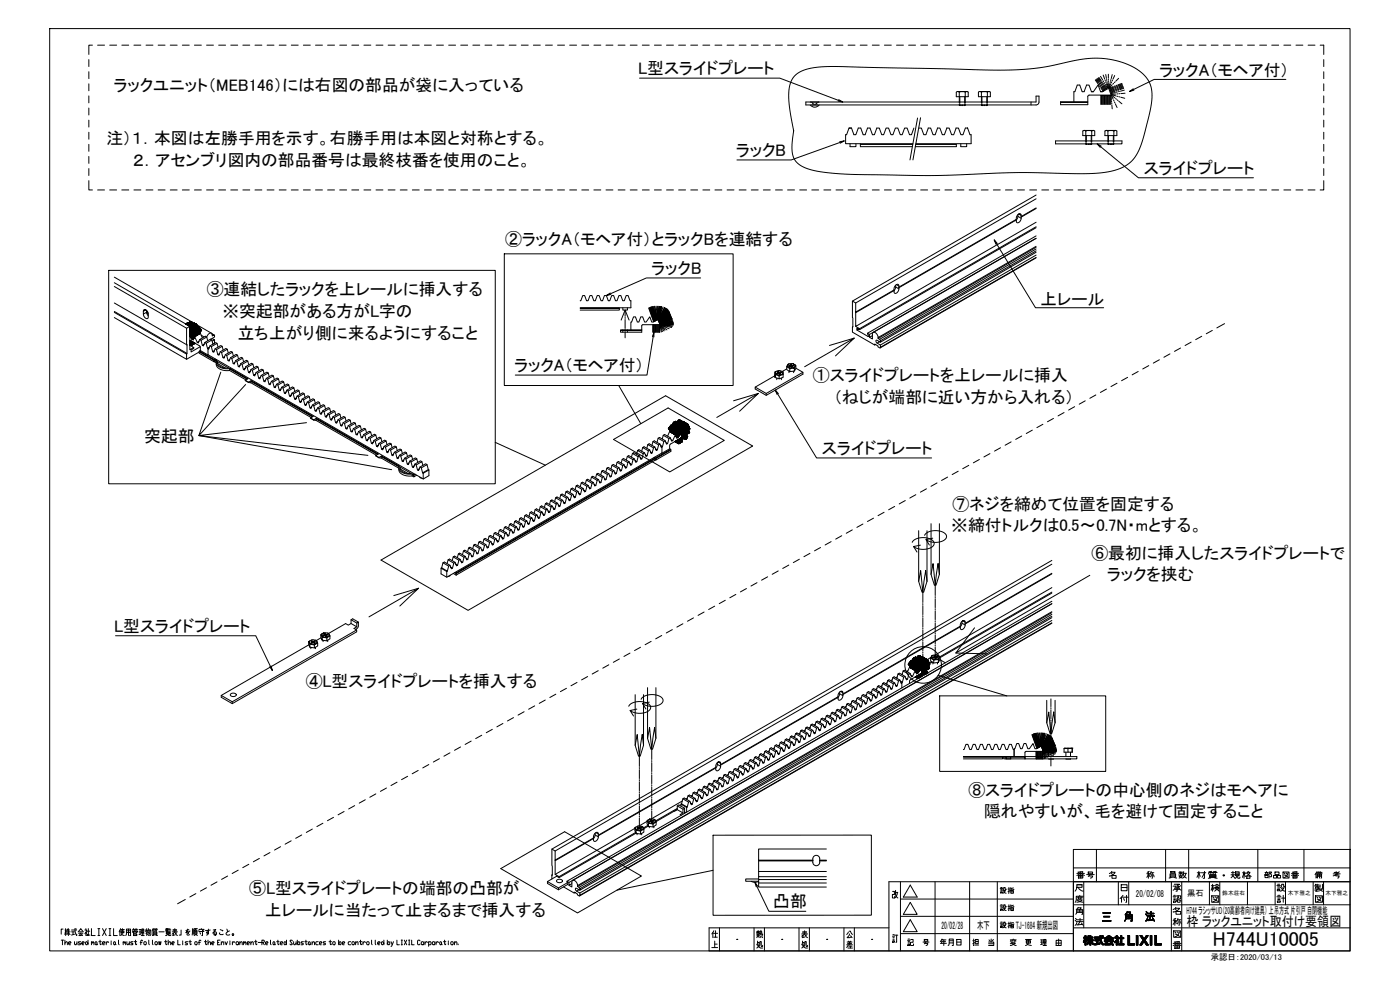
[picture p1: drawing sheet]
<svg xmlns="http://www.w3.org/2000/svg" width="841mm" height="594mm" viewBox="0 0 841 594" stroke-linecap="round" stroke-linejoin="round" font-family="sans-serif">
<defs><g id="words">
<text font-size="12.1" x="729" y="568">H744U10005</text>
<g font-size="10.1">
<text x="383" y="44">L型スライドプレート</text>
<text x="697" y="46">ラックA（モヘア付）</text>
<text x="68" y="55">ラックユニット（MEB146）には右図の部品が袋に入っている</text>
<text x="64" y="86">注）１．本図は左勝手用を示す。右勝手用は本図と対称とする。</text>
<text x="442" y="94">ラックB</text>
<text x="80" y="100">２．アセンブリ図内の部品番号は最終枝番を使用のこと。</text>
<text x="687" y="104">スライドプレート</text>
<text x="304" y="147">②ラックA（モヘア付）とラックBを連結する</text>
<text x="391" y="165">ラックB</text>
<text x="124" y="177">③連結したラックを上レールに挿入する</text>
<text x="625" y="183">上レール</text>
<text x="134" y="190">※突起部がある方がL字の</text>
<text x="143" y="203">立ち上がり側に来るようにすること</text>
<text x="309" y="223">ラックA（モヘア付）</text>
<text x="488" y="229">①スライドプレートを上レールに挿入</text>
<text x="501" y="242">（ねじが端部に近い方から入れる）</text>
<text x="87" y="265">突起部</text>
<text x="494" y="273">スライドプレート</text>
<text x="572" y="306">⑦ネジを締めて位置を固定する</text>
<text x="571" y="319">※締付トルクは0.5～0.7N・mとする。</text>
<text x="656" y="336">⑥最初に挿入したスライドプレートで</text>
<text x="665" y="349">ラックを挟む</text>
<text x="69" y="379">L型スライドプレート</text>
<text x="184" y="413">④L型スライドプレートを挿入する</text>
<text x="582" y="478">⑧スライドプレートの中心側のネジはモヘアに</text>
<text x="591" y="491">隠れやすいが、毛を避けて固定すること</text>
<text x="150" y="537">⑤L型スライドプレートの端部の凸部が</text>
<text x="465" y="545">凸部</text>
<text x="159" y="550">上レールに当たって止まるまで挿入する</text>
</g>
<text font-size="9.7" x="661" y="555">三 角 法</text>
<text font-size="8.1" x="713" y="556">枠 ラックユニット取付け要領図</text>
<g font-size="7.9">
<text x="665" y="529">名 称</text>
<text x="718" y="529">材質・規格</text>
<text x="703" y="537">承</text>
<text x="726" y="537">検</text>
<text x="766" y="537">設</text>
<text x="789" y="537">製</text>
<text x="645" y="543">度</text>
<text x="672" y="543">付</text>
<text x="703" y="543">認</text>
<text x="766" y="543">計</text>
<text x="645" y="550">角</text>
<text x="703" y="550">名</text>
<text x="645" y="557">法</text>
<text x="703" y="557">称</text>
</g>
<g font-size="7.5">
<text x="646" y="529">番号</text>
<text x="701" y="529">員数</text>
<text x="758" y="529">部品図番</text>
<text x="789" y="529">備 考</text>
<text x="645" y="537">尺</text>
<text x="727" y="543">図</text>
<text x="789" y="543">図</text>
<text x="544" y="569">記 号</text>
<text x="564" y="569">年月日</text>
<text x="583" y="569">担 当</text>
<text x="606" y="569">変 更 理 由</text>
<text x="704" y="564">図</text>
<text x="703" y="571">番</text>
</g>
<text font-size="7.1" x="600" y="548">設指</text>
<g font-size="6.6">
<text x="600" y="538">設指</text>
<text x="600" y="558">設指</text>
</g>
<g font-size="6.4">
<text x="566" y="558">20/02/28</text>
<text x="587" y="558">木下</text>
<text x="610" y="558">TJ-1684 新規出図</text>
</g>
<g font-size="6">
<text x="682" y="539">20/02/08</text>
<text x="713" y="549">H744 ラシッサUD（20高齢者向け建具） 上吊方式 片引戸 自閉機能</text>
</g>
<g font-size="5">
<text x="713" y="538">黒石</text>
<text x="727" y="576">承認日：2020/03/13</text>
</g>
<g font-size="3.4">
<text x="734" y="538">鈴木荘右</text>
<text x="774" y="538">木下雅之</text>
<text x="796" y="538">木下雅之</text>
</g>
</g></defs>
<!-- layer: TOS_WA -->
<g fill="none" stroke="#000" stroke-width=".6">
<path d="M30 17h781v554h-781zM659 510v20M700 510v20M714 510v20M756 510v20M783 510v20M811 510h-166v61v-41h166h-277v41M811 510h.1M811 510v61h-385v-14h108M536 535h1v2h-1v2h1v-1M538 536v2l1 1M538 536h1"/>
<path d="M538 535l-1 2M539 536v2l-2 1M541 530v41M547 532l4 7h-8zM562 530v41M582 530v41M599 530v41M645 521h166M651 530v27M672 530v14M674 531h3v4h-3zM674 533h3"/>
<path d="M678 530v14M704 530v41M710 530v41M727 530v14M733 530v14M749 530v14M766 530v14M772 530v14M789 530v14M795 530v14M38 558h-1v3M39 559h1"/>
<path d="M39 558v4M40 560h2M40 559h2M41 558l-1 1M41 558v4M43 560h2M43 559h3M44 560v1M45 558l1 4v-1M45 558h1M47 560l2-2 1 2M48 560h1"/>
<path d="M51 559h1l-1 2M52 558v1M52 559h2M53 558v4h-1h2M55 558v4h2M59 558h1M59 558v4M62 558l2 4M64 558l-2 4M65 558h2M66 558v4M68 558v4h2"/>
<path d="M72 559v1M72 558v4M72 558h3M73 559h1v1h-1zM74 558v2l-2 2M76 559h2M77 558v4M80 558h1M80 560h2v1h-2zM80 558v1M80 558l1 1M81 559h.1"/>
<path d="M82 558h1M82 558l-1 1M82 558v1M84 560h1M84 558h1M84 558v3M85 558h1v2h-1zM85 559h1M86 558v4M88 558v1h1M88 559v1M88 558v4"/>
<path d="M89 559h2v2l-1 1M89 558v2M89 559v2M90 559l-1 3M92 558h1M92 560h2v2h-2zM92 558v1M93 558h-1v1M93 558h2M94 558v1M94 558h-1v1M95 560h4"/>
<path d="M100 558h1v1h-1M100 560h2v1h-2zM100 558h.1M100 559h.1M101 558h-1v1h1M101 558v1M101 559h2M102 558h1M103 560h4M104 558h2M104 559h2M105 560l2 2"/>
<path d="M105 558v2l-1 1M109 559v3h-1M113 558l-1 2 1-1v2M113 558l-1 1M114 559l-2 2 1 1 1-1M116 558l-1 4M116 558v3M117 558v4M117 558h2M117 559h1v2h-1zM117 559h1M118 558l-1 1"/>
<path d="M119 559l1-1h3l-1 1M119 560h4M121 558h.1M122 559v3h-1M125 558v2h-1h1v1l-1 1M126 559h-3M128 559l2-1-2 3 2-1v2l-1-1v1M132 558l2 1M136 558l1 2M138 559l-2 1v1v1l2-1M429 559l-1 1v3M430 559v4"/>
<path d="M432 557v14M453 557v14M455 559h1M455 560v1M455 559v1h1M456 560v1v-1M456 560h2v2v-1M457 559l-1 3M459 557v14M480 557v14M482 560h3M483 559v2l-1 1"/>
<path d="M486 557v14M507 557v14M510 560l-1 1M510 559h1l1 2M513 557v14M541 550h104M541 540h104M547 542l4 7h-8zM547 552l4 8h-8zM645 557h166M645 544h166M37 565h1"/>
<path d="M38 565v3M39 567l1-1v2M39 565v3M40 561l-1-2v2M40 561l1-1 1 1M41 567h1v-1h-1v1l1 1M45 566v2l1-1M45 561l-2 1M46 566v2M47 561h3M48 566h-1l1 1-1 1M49 561l-2 1h2"/>
<path d="M49 561l1 1M49 567h1v-1h-1v1l1 1M52 566l1 1-1 1-1-1zM52 561v-1v2M53 565v3M55 566l1 1M55 566v2M56 566v2M58 566v2l-1-1zM58 567l1 1M59 562h1M59 566h2"/>
<path d="M60 565v2v1l1-1M62 567h1v-1h-1v1l1 1M64 566v2M65 566l-1 1M65 562h2M67 565v1M67 566v2M69 566v2l-1-1zM69 567l1 1M71 565l1 3M73 561l2 1M74 566l1 1"/>
<path d="M74 566v2M75 566v2M76 562v-4h2v4M76 560h2M76 566l1 2 1-1M78 566v2M80 560v-1h3l-1 1M80 566h-2l2 1-2 1M80 561h2v1h-2zM80 561h.1M81 566h1M81 565v2l1 1v-1"/>
<path d="M84 566h1M85 561h-1M85 562h2M85 561h2M86 565h-1v3M87 566h1v2l-2-1zM89 560l-1 1M89 565l1 3M92 565v3M92 561h2M92 560h2M92 562h.1"/>
<path d="M93 566h2l-1 2-1-1zM94 562h1M95 566l1 2v-2v2l1-2M99 566h1M100 565v2v1v-1M100 561h2M100 560h2M101 561l-2 1M101 567l1-1 1 2M101 565v3M101 561v1h2M103 567h1v-1h-1v1l1 1"/>
<path d="M103 561h1v1M105 562h-1M106 560l-1 1M107 565v3h1M110 565v1M110 566v2M113 566h-2l2 1-2 1M113 566h2M114 565v2l1 1v-1M117 560h1M117 566h1v2l-1-1zM117 561v1"/>
<path d="M118 561l1 1M119 566h1M120 560l1 1M121 565h-1v3M123 566h1M123 565v2l1 1v-1M125 567l1-1v2M125 565v3M127 567h1v-1h-1v1l1 1M131 566h.1M132 560v1h1h1M132 565h-1v3h1"/>
<path d="M133 567l1-1v2M133 566v2M135 566l1 2 1-2M138 565v1M138 566v2M140 566v2M141 566h-1v1M142 566h1v2l-1-1zM144 567l1-1 1 2M144 566v2M146 566h1v1M146 566v2"/>
<path d="M147 566h1v2M148 567h2v-1h-2l1 2h1M151 567l1-1v2M151 566v2M153 566h1M154 565v2v1v-1M155 566h2M157 566h2l-1-1h-1v3M158 566l1 2M160 567h1v-1h-1v2h1M162 565l1 3M164 566h1v2l-1-1z"/>
<path d="M165 567v1M166 566h2M167 565v2v1l1-1M168 567h2v-1h-2v1l2 1M171 566l1 1-1 1v-1zM172 565v3M176 565h-1h-1l2 2-1 1-1-1M176 566l1 2 1-1M178 566v2M179 565v3M179 566h1v2l-1-1zM182 566h-1l1 1-1 1"/>
<path d="M183 566h2M184 565v2v1l1-1M186 566v2l-1-1zM186 567l1 1M187 567l2-1v2M187 566v2M191 566h-1v2h1M192 567h1v-1h-1v1l1 1M196 566h-2l2 1-2 1M198 566h1M198 565v2l1 1v-1M200 566h1v2l-1-1z"/>
<path d="M203 565v3M204 566h1v2l-2-1zM206 567h1v-1h-1v1l1 1M211 566h-2l1 2h1M212 566h1v2l-2-1zM214 567l1-1v2M214 566v2M216 566h1M217 565v2v1v-1M218 566v2M220 566h-1l-1 1M221 566h1l-1 2-1-1z"/>
<path d="M223 565l1 3M225 565l1 3M227 567h1v-1h-1v1l1 1M229 566l2 1-1 1-1-1zM231 565v3M233 565v3M233 566h1v2l-1-1zM235 566l1 2M236 566l-1 2M238 565v3h2M241 565h1M241 568h1"/>
<path d="M241 565v3M243 565l1 3M244 565l-1 3M245 565h1M245 568h1M246 565v3M247 565v3h2M252 565h-1v2v1l1-1M253 566h2l-1 2-1-1zM255 566v2M257 566h-1l-1 1M257 566h1h1v2h-2"/>
<path d="M257 566v2M260 566h1v2l-1-1zM262 566v2M263 566l-1 1M265 566v2l-1-1zM265 567l1 1M266 566h2M267 565v2v1l1-1M269 565v1M269 566v2M271 566h1v2l-1-1zM273 567l1-1v2"/>
<path d="M273 566v2M275 567v1M428 569h3M428 560v1M429 561h2M429 563h2M429 567h2M429 565v4M443 564h.1M455 561h1M455 567l1 2h2M455 566h1l-1 3"/>
<path d="M455 565v3M455 562v1M455 561v1M456 562v1M456 562h-1M457 560v1M457 562v1M458 562v1M458 568h-1v-2l-1 3M470 564h.1M482 562v1M482 561h3"/>
<path d="M482 567l1 2h2M482 566h1l-1 3M482 565v3M483 561l2 2M484 563h-2M485 562h-1M485 568h-1v-2l-1 3M497 564h.1M509 568h3M509 566h3M509 567h3M509 569h3"/>
<path d="M510 568l-1 1M510 565v1M510 568h2M510 561l-1 2h2M510 566v2M511 568v1M511 562l1 1M511 565v1M524 564h.1M536 562h1M536 565h1v1h-1zM536 564h1"/>
<path d="M536 563h1M536 561h1M537 562h2M539 562v4h-1M541 561h104M651 563v1M651 565v1M651 564v2M652 563v2M652 562v1h1v1h-1l1 1v1l-1-1v3v-3l-1 1 1-2h-1v-1h1zM652 562v6M653 563v1"/>
<path d="M653 564v1M653 563v2M653 566v1M654 562v1l1-1v1h2v1h-2h2v1h-1l1 3-2-2v2v-2l-2 2 1-3h-1v-1h2h-2zM654 562v2M654 564v1M654 566v1M654 564v3M654 562v1M654 563v1M654 564v2M655 563v1"/>
<path d="M655 564v2M655 562v6M656 563v1M656 564v2M656 564v3M656 564v1M656 566v1M657 563v1M657 564v1M657 566v1M657 567v1M657 563h4v-1v1h2v1h-2l2 4-2-2v-2h-4z"/>
<path d="M658 563v1M658 567v1M658 564h3v1h-2v2l2-1v1l-4 1v-1h2v-2h-1zM658 564v1M659 563v1M659 564v1M659 567v1M659 564v3M660 563v1M660 564v1M660 567h.1M660 566v1"/>
<path d="M661 563v1M661 564v1M661 566v1M661 562v3M661 562v4M661 562v5M662 563v1M662 565v2M662 562h1v1h-1zM662 562v1M662 566v1M662 566v2"/>
<path d="M663 562v1M663 563v1M663 567v1M663 563l4-1 2 1v1h-5h-1zM663 565h6v1h-4v1h2v-1h1l1 2-1-1-4 1 1-2h-2zM663 565v1M664 565v1M664 563v1M664 567v1M664 566v2M665 565v3M665 564a1.7 1.7 0 0 1 1-1 1.7 1.7 0 0 1 2 1z"/>
<path d="M665 563v1M665 565v2M665 567v1M665 564h.1M665 565v1M665 562v1M666 562v1M666 564h.1M666 565v1M666 567v1M667 562v1M667 564h.1"/>
<path d="M667 565v1M667 567v1M667 563h.1M667 566h.1M667 567h.1M667 563v1M667 566v1M668 563v1M668 565v1M668 566v1M668 566v2M668 567v1"/>
<path d="M669 563v1M669 565v1M669 567v1M670 566h.1M670 563v1M670 565v1M671 562l1 1-1 2 1 1h-1v2v-2h-1l1-2h-1zM671 562v2M671 565v3M671 564v4M671 562v6M671 563v3"/>
<path d="M672 565v1M672 563v2M672 563v1M672 567v1M673 563v1M673 567v1M673 562h1v1h1v1h-1v3h1v1h-3v-1h1v-3h-1v-1h1zM673 562v6M674 562v6M674 563v1M674 567v1M675 563v1"/>
<path d="M675 567v1M678 562h1v5h2v1h-3zM678 562v6M679 562v6M679 567v1M680 567v1M681 567v1M683 562h1v6h-1zM683 562v6M684 562v6M685 562h1l1 2 2-2h1l-2 3 2 3h-1l-2-2-1 2h-1l2-3zM685 562h.1"/>
<path d="M685 567v1M685 562v1M685 566v2M686 562v1M686 566v2M686 562v2M686 566v1M686 565v2M686 563v1M687 563v4M687 563v3M687 564v2"/>
<path d="M688 563v3M688 563v4M688 565v2M688 563v1M688 562v2M689 566v2M689 562v2M689 562v1M689 567v1M690 562h.1M690 567v1M691 562h1v6h-1z"/>
<path d="M691 562v6M692 562v6M694 562h1v5h3v1h-4zM694 562v6M695 562v6M695 567v1M696 567v1M697 567v1M698 567v1"/>
<circle cx="140" cy="561" r=".5"/>
</g>
<!-- layer: TOS_S1 -->
<g fill="none" stroke="#000" stroke-width=".6">
<path d="M478 45l2-2 4-1 11-2 112 2 19-2 25-5h11l6 1 7 2 5 2 5 3 3 3 3 4 1 4v5l-1 9-4 15-2 6-3 5-3 4-5 3-5 2-7 1h-13h-38l-53 1h-45l-15-1-12-2-4-2-3-2-2-2-1-3v-9a35 35 0 0 0-1-15l-1-9v-6l1-5zM622 119l-108 63v5l23-13M622 117l-110 64v15M611 132l-71 40M611 130v2l-71 41M612 129h1a1.4 1.4 0 0 0-1-1 1.4 1.4 0 0 0-1 2v3a1.4 1.4 0 0 0 1 1 1.4 1.4 0 0 0 1-2v-1l-2-1v-1M613 129v2M622 134l-108 62v-8M622 136l-106 61-2-1M622 137l-106 61v-1M622 125l-9 5M622 148l-94 55-2-3a1.1 1.1 0 0 0-1 0 1.1 1.1 0 0 0-1 1v3l-2-1"/>
<path d="M622 149l-94 54M622 150l-94 54v-1M622 151l-93 54-1-1M622 152l-93 54v-1M622 153l-93 54-2-1M622 155l-93 54v-2M622 142l-101 58 1 2-7-4M622 155l-93 54M69 170l45 26v6M69 172l43 25v10l-43-25M69 166l48 28M538 172l-1 3-23 12"/>
<path d="M538 171v1l2 2-1 2a.9 .9 0 0 1-1 0 .9 .9 0 0 1-1-1v-1M539 171l1 1M540 173v-1a1.4 1.4 0 0 0-2-1 1.4 1.4 0 0 0-1 1v2M540 173v1M69 191l43 25 8-5M69 188l43 25v3M69 187l43 25v1M86 187v2l2-1 1 2M88 186l-2 1a1.4 1.4 0 0 1 2-1 1.4 1.4 0 0 1 1 2v2a1.4 1.4 0 0 1-2 1 1.4 1.4 0 0 1-1-1v-1M88 187v1M88 187l1 1M88 187h1"/>
<path d="M88 188l1 1M112 195h.1M112 194v1M112 194h.1M112 194l1 1M112 195h1M113 195h.1M112 194h1M113 194h.1M113 194v1M113 195v1M113 194v2"/>
<path d="M113 194l1 2M114 194h.1M113 194h1M114 194v2M114 196h.1M114 194v1M114 193h.1M114 193v1M114 196v4M114 196l-2 1M114 200h.1M114 198h.1"/>
<path d="M114 196v1M114 197h.1M114 199h.1M114 199l1 1M114 194l1 1M114 197v1M114 199v1M114 198v1M114 195v5M114 196h1M114 195l1 1M114 199h1"/>
<path d="M114 194h1M114 193l1 1M115 194h.1M114 200h1M114 198h1M115 199h.1M115 193h.1M115 200h.1M115 199v1M115 198h.1M115 197h.1M115 193v1"/>
<path d="M115 199h-1M115 198l-1 1M115 198h-1M115 196l-1 2M115 195v1M115 196h.1M115 200h-1M115 199l-1 1M115 197v1M115 194v1M115 195h.1M115 195v5"/>
<path d="M115 198v1M115 197l-1 1M115 193v2M115 197l-1 2M115 196v1M115 193l1 2M115 195v4M115 196l-1 3M115 197h1M115 199h1M115 196l1 1M115 197l-1 3"/>
<path d="M115 196h1M115 195l1 1M115 195h1M116 196h-1M116 199h-1M116 199h.1M116 198l-1 1M116 196h.1M116 198h-1M116 197h-1M116 195h.1M116 195v4"/>
<path d="M116 196l-1 1M116 197l-1 1M116 197h.1M116 198h.1M116 196l-2 3M116 198v1M116 195v1M116 196v1M116 196l-1 2M116 194v5M116 195l-1 2M116 196l-2 4"/>
<path d="M116 195l-2 4M116 197v1M116 194v4M116 195l-2 5M116 194h.1M116 198l-2 3v-1M116 198l-2 4M117 196h-1M117 197h-1M117 198h-1M117 196h.1M117 197h.1"/>
<path d="M117 198h.1M117 197l-1 1M117 196l-1 1M117 195l-3 5M117 194h.1M117 198l-3 4M117 194v4M117 195l-1 1M117 199l-3 3M117 196v1M117 195v1M117 195l-2 2"/>
<path d="M117 195l-3 6M117 197v1M117 194v1M117 194v3M117 195h.1M117 199l-2 4M117 199h.1M117 198v1M118 195h.1M118 195l-1 1M118 196h-1M118 199h-1"/>
<path d="M118 196l-1 1M118 198l-1 1M118 195l-4 6M118 197h.1M118 198h-1M118 198h.1M118 195l-3 5M118 199h.1M118 194l-1 1M118 196l-1 2M118 194l-3 6M118 200l-3 3"/>
<path d="M118 199l-1 1M118 199l-3 4M118 200h.1M118 195l-2 4M118 200l-3 4M118 195l-2 3M118 196h.1M118 195l-1 2M118 198v1M118 197v1M118 195v1M118 195l-1 3"/>
<path d="M118 195l9 5M118 196v1M118 197l-1 1M118 199v1M118 200l-2 4M119 197h-1M119 199h-1M119 198l-2 1M119 196h-1M119 198h-1M119 200h-1M119 198h.1"/>
<path d="M119 196l-2 2M119 197l-2 2M119 197h.1M119 199h.1M119 196l-1 1M119 198l-4 5M119 200l-3 3M119 197v1M119 196v1M119 198l-1 2M119 198l-1 1M119 198v1"/>
<path d="M119 196h.1M119 199l-2 3M120 199h-1M120 197h-1M120 198h-1M120 196l-3 4M120 197l-1 1M120 199h.1M120 197h.1M120 197l-2 2M120 198h.1M120 197l-3 3"/>
<path d="M120 198v1M120 197v1M120 199l-2 2M120 197l-2 3M120 197l-3 5M120 199l-1 2M120 198l-1 1M121 198h-1M121 198l-1 1M121 198h.1M121 198l-3 4 1-3M121 198l-2 3"/>
<path d="M121 198l-2 3 2-2M349 185h23h-23M349 181l1-3h1l1 3h1l1-3h2l1 3h1l1-3h1l1 3h1l1-3h1l1 3h1l1-3h2l1 3h1l1-3h1l1 3h1l1-3h1l1 3h1v4h-7M372 185v1h-23M374 185v1h3v-1M386 198h-13l13 1v1h-13v-1M390 185l3 8M391 185l2 8M391 185l3 8M391 184l3 9-3-9M391 184l3 8M392 184l2 8"/>
<path d="M392 184l3 8M392 195v5M393 195v5M393 184l2 8v-8M393 184l2 8-3-8M394 195v5M394 184l1 8v-8M395 195v5M395 192l-3-8 3 8M395 192l-3 1-2-3-2 3h-1l-1-3h-1l-1 3h-1l-1-3h-1l-2 3v5M395 192l1 3M396 195v5"/>
<path d="M396 184l-1 8 1-8M396 195l8-4-8 4M396 195h-10v4M396 195h8M396 195l5 3M397 184l-2 8 2-8M397 184l-2 8M398 184l-3 8 3-8M399 199l-3-4 1 4M399 185l-4 7 4-7M399 198l-3-3 2 4M400 185l-5 7 5-7"/>
<path d="M401 185l-6 7M401 186l-6 6M401 186l-6 6 6-6M402 187l-7 5 7-5M402 187l-7 5M402 187l-7 5 7-4M402 188l-7 4 8-3M403 189l-8 3M403 189l-7 3M403 189l-7 4M403 190l-7 3M403 190l-7 4 7-4"/>
<path d="M403 191l-7 3M403 197l-7-2 6 3M404 191l-8 4M404 192l-8 3 8-3M404 192l-8 3M404 193l-8 2 8-2M404 194l-8 1 8-1M404 195h-8l8 1M404 195h-8M512 196v4l13 7M512 181l2 1M516 198h-1v-1l1 1"/>
<path d="M525 200l97-57-100 58-1-1M112 207v5M114 202h.1M114 202v8l2-1-2-2M114 201h.1M114 202l1 2 1-1M114 200l1 1M114 200v1M114 207v-3l6 4v3M114 204v3M114 207h.1M114 205v2"/>
<path d="M114 202h1M115 203h.1M115 202h.1M115 207h.1M115 205v2M115 202h-1M115 201h.1M115 202v1M115 205v3M115 208h.1M115 203v1M115 204h.1"/>
<path d="M115 203h1M116 204h.1M116 203h.1M116 207h.1M116 205v2M116 203v1M116 206v1M116 203l1-1-1 2h-1M116 207h1M117 206v1M117 203h.1M117 207h.1"/>
<path d="M117 203h-1M117 206h.1M117 202l3-2zM117 202l1 4M119 201h.1M120 201h.1M120 211v1l9 5v-1M120 211l9 5-9-5zM120 204l-1 2h-1l1-1M120 208l-5 3v-1l1-1M120 200l2 3M120 211h.1"/>
<path d="M121 204h-1l3-2h1l1 3M121 201l2 1M123 206l-1 2v-1h1M124 206h-1l3-2h1l1 3M125 213l124 72M126 209h-1v4l-5-2M126 209h-1M126 208h1l3-2 1 3M127 208l1 3M127 204l-3 2 1 3M127 200l2 1M127 203l2 1-2 1"/>
<path d="M127 201h1v1v-1a1.5 1.5 0 0 0-2-1 1.5 1.5 0 0 0-1 2h-1l-3 2 1 3M128 201l1 1-2 2M129 204v2l-1 1M129 217l1 1M129 217h.1M129 210h1l3-2 1 2M130 216h-1M130 218v2l2 2 3 1h3M130 217h-1v-1l1 1a4 4 0 0 0 5 4h3M130 210l1 3M130 206l-4 2-1 2M131 217l6 4-5-1-1-1z"/>
<path d="M131 217v1l4 3M132 211l1 1 4-2v2M133 212l1 3M133 208l-4 2-1 2v-1h1M135 213l1 1 4-2v2M136 214l1 3M137 210l-1-1-4 2-1 2 1-1M138 215h1l4-2v3M139 215l1 3M140 212l-1-1-4 2v2h-1l1-1M142 217l4-2v2M142 217l1 3"/>
<path d="M143 213h-1l-4 2v2h-1l1-1M145 218v1l4-2v2M145 219l1 3M146 215h-1l-3 2-1 2-1-1h1M149 217l-1-1-3 2-1 2h-1h1M152 219l-1-1-3 2-1 2h-1l1-1M473 220h.1M473 219v1M474 220h1v-1h1l1 1h-1v1h-1v-1zM474 219h-1M474 220h.1M475 219v2v-1"/>
<path d="M475 219v1M475 220h-1M475 219l1 2M476 220v1M476 218l1 1M477 219h.1M477 219h-4M477 219h1M477 220h.1M477 219h-1M477 219l1 1M478 220h-1"/>
<path d="M478 220l-1 1M478 220v1l-1 2v-2M522 201v2l2-1M526 207h-1l3 2h1M528 205l-1 1-1-1 1-1 2 2M138 223l10 5M138 222v1M147 228l2 2M148 220v1l4-2 1 2M148 228l-10-6v-1l11 6-2 1 2 2 2-1M148 221l1 3M149 230h2"/>
<path d="M151 230l36 21M151 229v1M151 222h1l3-2 1 3M152 222v3M154 224h1l3-2 1 2M155 224v3M155 220h-1l-3 2-1 2h-1l1-1M157 226h1l3-2 1 2M158 226l1 3M158 222h-1l-3 2-1 2-1-1h1M160 227l1 1 3-2 1 2M161 228l1 3"/>
<path d="M161 224h-1l-3 2-1 2-1-1h1M163 229l1 1 3-2 1 2M164 230l1 3M164 226l-1-1-3 2-1 2 1-1M166 231h1l3-2 1 3M167 231l1 3M167 228l-1-1-3 2-1 2 1-1M169 233h1l3-2 1 2M170 233l1 3M170 229l-4 2-1 2 1-1M172 234l1 1 4-2v2M173 235l1 3"/>
<path d="M173 231l-4 2-1 2v-1h1M175 236l1 1 4-2v2M176 237l1 3M177 233l-1-1-4 2-1 2h1M178 238h1l4-2v3M179 238l1 3M180 235l-1-1-4 2v2h-1l1-1M182 240l4-2v2M183 236h-1l-4 2v2h-1l1-1M186 238h-1l-3 2-1 2-1-1h1M189 240h-1l-3 1-1 3-1-1h1M460 236v1"/>
<path d="M466 223v4v-2M466 224v1M466 226l-12 7v1l6 3 22-12v-1l-22 12-6-3M466 227l2 1M466 224h.1M466 225l2 1M466 223v1l2-1 2 1M466 225h2M467 224v1M467 227v1M467 223l2 1h-1l1 1h-1v-1l-1 1v-1h1zM467 223l2 2"/>
<path d="M467 223v1M468 223v1M468 224h-1M468 225v1M468 224l1 1M468 224v1M468 224h.1M469 225h-1M469 225l-1 1M469 223l-1 1M469 224h.1M469 227v1"/>
<path d="M470 225h.1M470 225h-1M470 223h.1M470 225l-1 1M470 223v1M470 224h.1M470 224v1M470 225v2l-2 1v-2M473 220v2l1 1v-1M473 222l-3 1M473 220l1 1M474 223v1"/>
<path d="M474 221h1M474 221v1M475 221l-1 1M477 221h.1M477 221h-2M477 223v1M477 223h-3M478 221l4 3M182 240l1 3M185 241v1l4-2v2M185 242l1 3M187 251l1 1"/>
<path d="M188 250l-37-21 37 21-1 1 1 1 2-1M188 243v1l4-2 1 2M188 252l2 1M188 244l1 3M190 253l36 20M190 252v1M191 245l1 1 3-2 1 2M192 246v3M192 242l-1-1-3 2-1 2h-1l1-1M194 247h1l3-2 1 3M195 247v3M195 244l-1-1-3 2-1 2h-1l1-1"/>
<path d="M197 249h1l3-2 1 2M198 249l1 3M198 245h-1l-3 2-1 2h-1l1-1M200 250l1 1 3-2 1 2M201 251l1 3M201 247h-1l-3 2-1 2-1-1h1M203 252l1 1 3-2 1 2M204 253l1 3M204 249l-1-1-3 2-1 2h1M206 254h1l3-2 1 3M207 254l1 3M207 251l-1-1-3 2-1 2 1-1"/>
<path d="M209 256h1l3-2 1 2M210 256l1 3M210 252l-4 2-1 2 1-1M212 257l1 1 4-2v2M213 258l1 3M213 254l-4 2-1 2v-1h1M215 259l1 1 4-2v2M216 260l1 3M217 256h-1l-4 1-1 3v-1h1M220 258l-1-1-4 2v2h-1l1-1M223 260l-1-1-4 2v2h-1l1-1M402 257l1 3"/>
<path d="M402 257h.1M402 257l2 3M402 258l2 2M402 257l1 1M402 257l2 2M402 257l3 4M402 259l-1 3M402 256l2 3M402 258h.1M402 256l1 1M402 258h1M402 256l5 7"/>
<path d="M402 257h1M403 257v1M403 256l2 3M403 257l3 5M403 258h.1M403 256l4 6M403 258l2 3M403 257h.1M403 256h.1M403 256l1 1M403 257l1 1M403 255l5 7"/>
<path d="M403 258l2 3-2-3M403 257h1M403 257l1 2M403 258l3 3M404 255v1M404 256h.1M404 258h.1M404 256v1M404 257h.1M404 258l1 1M404 257l3 5M404 257v1"/>
<path d="M404 255l1 2M404 259l3 3M404 258h1M404 255l1 1M404 255h.1M404 257l1 1M404 254l1 2M404 259h.1M404 254v1M404 254l1 3M404 256l4 6M404 254l2 3"/>
<path d="M404 256l1 1M404 259l3 4-2-4M404 257h1M404 254h1M405 258h.1M405 256h.1M405 257h.1M405 258v1M405 254l1 3M405 255h.1M405 256v1M405 259l2 4"/>
<path d="M405 254l2 4M405 255l1 2M405 253l3 6M405 253l2 5M405 254h.1M405 259l2 3M405 259l3 3M405 258l3 4M405 254l3 6M405 257l3 4M405 256l1 2M405 255v1"/>
<path d="M405 256l4 5M405 257v1M405 256l1 1M405 257h1M405 255h1M405 254l1 1M405 254l4 6M405 258h1M406 257h.1M406 254l2 4M406 258l2 4M406 257l2 4"/>
<path d="M406 254h.1M406 255h.1M406 256h.1M406 253v3M406 256v1M406 254l3 6M406 258l2 3M406 257l3 4M406 254l2 5M406 253v4M406 255v1M406 257h1"/>
<path d="M406 253h.1M406 254l3 5M406 254v1M406 255l1 1M406 256l1 1M406 256h1M406 255h1M407 256h-1M407 257h.1M407 255l-1 1M407 256h.1M407 253v4"/>
<path d="M407 255h.1M407 258h.1M407 254l1 4M407 254v4M407 257v1M407 255v1M407 255l2 4M407 254v1M407 258h1M407 254h.1M407 255l2 3M407 256v1"/>
<path d="M407 257l1 1M407 257h1M407 255l1 1M407 252h.1M407 256l1 1M407 255h1M407 259h.1M408 252h.1M407 252v2M408 253h.1M407 258v1M407 256h1"/>
<path d="M408 255v1M408 258h.1M408 256h.1M408 258h-1M408 252v1M408 253l-1 2M408 254l-1 1M408 255h.1M408 254h-1M408 257h.1M408 259h.1M408 254h.1"/>
<path d="M408 254v5M408 253l-1 1M408 256v1M408 254v1M408 252l-1 2M408 255l1 3M408 258v1M408 259v1M408 255l1 2M408 257v1M408 258l-1 1M408 253v1"/>
<path d="M408 260h.1M408 258h1M408 259l1 1M408 259h1M408 260h1M409 252h.1M408 257h1M408 258l1 1M409 253h.1M409 255v4M409 259h.1M409 260h.1"/>
<path d="M409 252l-1 1M409 258h.1M409 257h.1M409 257v1M409 259v1M409 253h-1M409 258h-1M409 259h-1M409 256h.1M409 256v1M409 260h-1M409 258v1"/>
<path d="M409 255h.1M409 255v1M409 258l-1 1M409 253l-1 1M409 252v1M409 257l1 2M409 253l-1 2M409 255v6M409 256v-1v1M409 253v2M409 259l-1 1M409 258l1 1"/>
<path d="M409 258h1M409 257l1 1M409 254h.1M409 260h1M409 253v1M409 254v1M409 259l1 1M409 259h1M410 253h.1M410 259h.1M410 259h-1M410 260h-1"/>
<path d="M410 260h.1M410 258h-1M410 258h.1M410 254h.1M410 258v1M410 253v1M410 254l-1 1M410 259v1M410 260l-1 1M410 258l-2 2M410 253h-1M410 258l-1 1"/>
<path d="M410 253l-1 3M410 259l-1 1M410 260v1M410 253l-1 4M410 253l-1 5M410 257h.1M410 253h1M410 258h1M411 258h-1M411 254h.1M411 253h.1M411 258h.1"/>
<path d="M411 254h-1M411 253l-1 1M411 254l-1 4M411 258l-1 1M411 257l-1 1M411 254l-2 5M411 257h.1M411 253v1M411 254l-1 5M411 256v1M411 256h.1M411 255v1"/>
<path d="M411 255h.1M411 254h1M412 254h.1M412 254l-1 1M412 254l-1 4M412 254h-1M412 260h.1M412 254l-1 1 1-1M412 254v1M412 255h.1M412 260h-1M412 254l-1 2"/>
<path d="M412 254h1M412 255h1M412 259h.1M413 259h-1M413 254l-2 2M413 255h.1M413 254v1M413 255l-2 1M413 255l-2 2M413 259h.1M413 255l-3 2M413 255l-3 3"/>
<path d="M413 255l-2 3M413 255l-4 5M413 256h.1M413 255h1M414 255h.1M414 255l-5 5M414 256h.1M414 259h.1M414 260h.1M414 255l-4 3M414 256l-4 3M414 255l-4 4"/>
<path d="M414 259h-2M414 259l-2 1M414 256l-5 5M414 257h.1M414 256l-4 4M414 256v1M414 257l-4 4M414 259l-3 2M414 259l-4 3M414 260l-3 2M414 257l-4 5M414 258h.1"/>
<path d="M414 258l-2 2M414 258l-4 4M218 261l1 1 4-2v2M219 262l1 3M221 263h1l4-2v3M222 263l1 3M225 265l4-2v2M225 265l1 3M226 274l2 1M226 261h-1l-4 2v2h-1l1-1M227 273l-37-21v-1l37 22-1 1 2 1 1-1M228 266v1l4-2v2"/>
<path d="M228 275h1M228 267l1 3M229 263h-1l-3 2-1 2-1-1h1M229 275l11 6v2l2 2 2 1h4M229 274v1M231 268l1 1 3-2 1 2M232 269v3M232 265l-1-1-3 2-1 2h-1l1-1M234 270h1l3-2 1 3M235 270v3M235 267l-1-1-3 2-1 2h-1l1-1M237 272h1l3-2 1 2"/>
<path d="M238 272l1 3M238 268h-1l-3 2-1 2h-1l1-1M240 273l1 1 3-2 1 2M241 274l1 3M241 270h-1l-3 2-1 2-1-1h1M243 275l1 1 3-2 1 2M244 276l1 3M244 272l-1-1-3 2-1 3v-1h1M246 277h1l3-1 1 2M247 277l1 4M247 274l-1-1-3 2-1 2 1-1M249 279h1l3-2 1 3"/>
<path d="M250 279l1 3M250 276v-1l-4 2-1 2 1-1M253 277l-4 2-1 2 1-1M257 279h-1l-4 2-1 2v-1h1M368 279l-1 3M371 278l-1 2M374 276l-1 2M374 280l1-1-3-2-1 1 3 2-1 3M375 279l1 2-1-1M377 274l-1 2M377 278l1-1-3-2-1 1 3 2-1 3M378 277l1 3v-1h-1"/>
<path d="M380 272l-1 3M380 276h1l-3-2h-1l3 2-1 3M381 276l1 2 1-1h-1M383 271l-1 2M383 274h1l-3-2h-1l3 2v3M384 274l1 2h1l-1-1M386 269l-1 2M386 273l1-1-3-2-1 1 3 2v3M387 272l1 2h1l-1-1M389 267v2M390 271v-1l-3-2-1 1 4 2-1 3M390 270l1 2h1l-1-1"/>
<path d="M392 265v3M393 269l-3-2h-1l4 2-1 3M393 275l-120 69M393 275h1M393 269l1 2 1-1h-1M393 276l-119 69M393 276h1M395 263h1l4 2M396 267l-3-2h-1l4 2-1 3M396 267l1 2h1M397 268h1M398 272h.1"/>
<path d="M398 272l-5 3M398 261h1l4 2M399 265l-4-2v3M400 266h1M402 263l-4-2v3M403 270h-1l-4 2M403 270l-9 5v1l9-6M403 270h.1M403 270v1l-9 5M403 264l1 1M405 265h.1M406 265h.1"/>
<path d="M406 261l-4-2 4 2M406 262h.1M406 266h.1M406 265v1M407 266h.1M407 262h.1M407 264v2M407 262h-1M407 263h.1M407 263l-1-2-3 4v-2h-1l-1 3-1 1v-2h-1l-1 3v4M407 261h.1M407 266h1"/>
<path d="M407 261h1M408 262h.1M408 267h.1M408 261h.1M408 264v3M408 262h-1M408 261v1M408 266h.1M408 264v2M408 263v3M408 261h1M409 261h-1"/>
<path d="M409 261h.1M409 266h.1M409 263l-1 3M409 260v1M409 263v3M409 263h.1M409 261l1 1M409 261l-2 2-1-1M409 263h1M409 261h1M410 263l-1 3M410 261h-1"/>
<path d="M410 261h.1M410 263h.1M410 261v1M410 265h.1M410 262h.1M410 262h1M410 263l2 1M410 263h3M410 263h2M410 262l-7 5-1 3M410 262l2 1M410 262l3 1"/>
<path d="M411 261h-1M411 262h-1M411 262h.1M411 261h.1M411 261l-1 1M411 262h2M411 261v1M411 260h.1M411 260v1M412 261h.1M412 260l-1 1M412 260l-2 1"/>
<path d="M412 261h-1M412 261v1M412 264h.1M412 263h.1M412 262h.1M412 263v1M413 263h.1M413 262h.1M413 263h-3v2M413 262v1M240 280l-11-6 11 6a4 4 0 0 0 5 5h3M240 281l7 3-5-1-1-1z"/>
<path d="M240 281v1l5 2M248 285h1v1zM248 285v1M248 286h1M249 285l5 3 4-2v-4l-4 2v4M249 285h.1M250 285l-1 1M252 286l1 1M252 281h1l4-2v3M253 281l1 3 4-2M254 284h.1M334 299l-1 2"/>
<path d="M337 297l-1 2M340 295l-1 3M340 299h1l-3-2h-1l3 2-1 3M341 299l1 2 1-1h-1M343 294l-1 2M343 297h1l-3-2h-1l3 2v3M344 297l1 2h1l-1-1M346 292l-1 2M346 296l1-1-3-2-1 1 3 2v3M347 295l1 2h1l-1-1M349 290v2M350 294v-1l-3-2-1 1 4 2-1 3"/>
<path d="M350 293l1 2h1h-1M352 288v3M353 292l-3-2h-1l4 2-1 3M353 292l1 2 1-1h-1M355 287v2M356 290l-3-2h-1l4 2-1 3M356 290l1 2h1l-1-1M358 285v2M359 289l1-1-4-2-1 1 4 2-1 3M360 288v2h1l-1-1M361 283v2M362 287l1-1-4-2-1 1 4 2-1 3"/>
<path d="M363 286v2h1l-1-1M365 281l-1 3M365 285h1l-4-2h-1l4 2-1 3M366 285l1 2v-1h-1M368 283h1l-4-2 3 2-1 3M369 283l1 2v-1h-1M371 281h1l-4-2 3 2-1 3M372 281l1 2-1-1M300 319l-1 2M303 317l-1 2M306 315v2M306 319l1-1-3-2-1 1 3 2v3"/>
<path d="M307 318l1 2h1l-1-1M309 313v2M310 317v-1l-3-1h-1l4 2-1 3M310 316l1 3 1-1h-1M312 311v3M313 315l-3-2h-1l4 2-1 3M313 315l1 2 1-1h-1M315 310v2M316 313h1l-4-2h-1l4 2-1 3M317 313v2h1l-1-1M318 308v2M319 312l1-1-4-2-1 1 4 2-1 3"/>
<path d="M320 311v2h1l-1-1M321 306v2M322 310l1-1-4-2-1 1 4 2-1 3M323 309v2h1h-1M325 304l-1 3M325 308h1l-4-2h-1l4 2-1 3M326 308l1 2v-1h-1M328 303l-1 2M328 306h1l-4-2 3 2-1 3M329 306l1 2-1-1M331 301l-1 2M331 305l1-1-4-2v1l3 2-1 3"/>
<path d="M332 304l1 2-1-1M334 303l1-1-3-2-1 1 3 2-1 3M335 302l1 2-1-1M337 301h1l-3-2h-1l3 2-1 3M338 301l1 2v-1h-1M552 319v30l2 7h1l2-7v-30M559 315v30l2 7h1l2-7v-30M266 338l-1 3 4 2h-1M269 336v3M270 340l1 2 1-1h-1M272 335v2M273 338l-3-2h-1l4 2-1 3"/>
<path d="M273 338l1 2h1l-1-1M275 333v2M276 337l1-1-4-2-1 1 4 2-1 3M277 336v2h1l-1-1M278 331v2M279 335l1-1-4-2-1 1 4 2-1 3M280 334v2h1l-1-1M281 329v2M282 333l1-1-4-1h-1l4 2-1 3M283 332v3l1-1h-1M285 327l-1 3M285 331h1l-4-2h-1l4 2-1 3"/>
<path d="M286 331l1 2v-1h-1M288 326l-1 2M288 329h1l-4-2 3 2-1 3M289 329l1 2-1-1M291 324l-1 2M291 328l1-1-4-2v1l3 2-1 3M292 327l1 2-1-1M294 322l-1 2M294 326l1-1-3-2-1 1 3 2-1 3M295 325l1 2-1-1M297 320l-1 3M297 324h1l-3-2h-1l3 2-1 3"/>
<path d="M298 324l1 2v-1h-1M300 322h1l-3-2h-1l3 2-1 3M301 322l1 2h1l-1-1M303 321l1-1-3-2-1 1 3 2v3M304 320l1 2h1l-1-1M548 326l2-2 3-1h4l3 1a2.8 2.8 0 0 1 1 4 2.8 2.8 0 0 1-3 1l-5 1-4-2 4-1M549 328l2 4M555 322l2-2 3-1h4l3 1a2.8 2.8 0 0 1 1 3 2.8 2.8 0 0 1-3 2l-5 1-4-2 4-1M556 324l2 3M632 339l-299 172v6l24-14M632 337l-300 173v15M265 341h.1"/>
<path d="M270 340l-3-2h-1l4 2-1 3M270 346h-1M272 344l2 1M273 344l-5 3-3-2v-4l3 2v4M273 344h1M274 344l119-69v1l-119 69zM274 345h.1M552 349l1-6 1 13 2-13 1 6M559 345l2-6 1 13 2-14v7M632 345l-52 30M632 344l-52 30M632 353l-70 40"/>
<path d="M632 356l-68 39M632 356l-67 39M211 375l3 2M211 372l3 2M214 378l1-1v-3h-1v3h-1l1 1v2l-74 43-7-4v-1l52-31M214 378l-74 44M215 374l-3-2h-1v3l-2 1-1-1-11 6h1M577 376l-71 41M578 374l-1 3M578 373l2 1a1.4 1.4 0 0 0-2-1 1.4 1.4 0 0 0-1 1v3a1.4 1.4 0 0 0 2 1 1.4 1.4 0 0 0 1-1v-2l-2-1v-1M580 374v1M632 367l-285 165-1-3a1.1 1.1 0 0 0-2 0 1.1 1.1 0 0 0 0 1v3l-2-1"/>
<path d="M632 368l-285 165v-1M632 369l-284 164h-1M632 370l-284 164v-1M632 371l-284 164v-1M632 373l-284 163-2-1M632 374l-284 164v-2M632 361l-291 168v2M632 374l-284 164M185 386l1-1zM185 386l1 3v-2M186 386v1M186 386h.1"/>
<path d="M186 389h3M186 386l1 1M186 386v1h1M187 387h1M187 389v1M187 385h2v1h-2h1zM187 385h.1M187 385l1 1M188 386h-1M188 386h.1M188 387h1M188 386h1"/>
<path d="M189 386h-1M189 385h-1M189 387h-1M189 387h.1M189 385h.1M190 389v1M190 385h.1M190 385l-2-1-2 1M190 385v1M190 386h1M190 386l-1 1M190 385l1 1"/>
<path d="M190 386h.1M191 386v2l-2 1v-2M193 381h.1M193 381v2l1 2v-2M193 383l-3 2M193 382h.1M193 381l1 1M194 382v1M194 385h2M194 382h.1M194 385h.1M194 383h2"/>
<path d="M194 380l-1 1M194 380l4 1-1-1M194 383h.1M194 380h.1M195 381h2l-1 1h-2v-1h1zM195 381h.1M195 381h-1M196 383h.1M196 382h.1M197 383h-1M197 381h.1M197 381h-1v1l-1-1h1"/>
<path d="M197 385h.1M198 381v1M198 382h.1M198 382l-1 1M198 382v2l-2 1v-2M546 399l2 2M546 399l1 2M546 399l2 3-2-3M546 399h.1M546 398l1 2M546 398v1M546 398l1 1"/>
<path d="M546 399l2 3M546 398h.1M546 398l2 2M546 398l5 6M546 398h1M546 399h1M547 399l2 3-2-3M547 398l1 2M547 399h.1M547 398l1 1M547 398h.1M547 398l4 6"/>
<path d="M547 397v1M547 398v1M547 397h.1M547 399v1M547 397l5 7M547 399l3 4M547 400l2 2-2-2M547 400l2 2M547 399h1M547 397h1M548 398h.1M548 400h.1"/>
<path d="M548 399h.1M548 398v1M548 399l3 5M548 397h.1M548 397v1M548 399v1M548 397l1 2M548 400l1 1M548 396l1 2M548 398l1 1M548 396h.1M548 397l1 1"/>
<path d="M548 396l2 2M548 400h1M548 399h1M548 398l4 5M548 398l2 1M548 396l1 1M548 398h1M548 399l1 1M549 400h.1M549 398h.1M549 398v1M549 396l1 3"/>
<path d="M549 399h.1M549 396h.1M549 399v1M549 396l1 2M549 395l2 4M549 398l1 1M549 395l3 6M549 399l1 1M549 395l3 5M549 398l3 5M549 397h.1M549 400l3 4"/>
<path d="M549 399h1M549 400l3 3M549 395l1 1M549 398h1M549 395l4 7M549 399l3 4M550 398v1M550 399h.1M550 399v1M550 396v1M550 398l3 5M550 399l2 4"/>
<path d="M550 400l-1-1 3 4M550 398h.1M550 395l2 6M550 396h.1M550 395v3M550 397h.1M550 396l3 6M550 395h.1M550 395v4M550 396l2 3M550 397v1M550 399l3 4"/>
<path d="M550 399l3 3M550 397h1M550 397l1 1M550 396l3 5M550 399h1M551 397h.1M551 398h.1M551 399h.1M551 397v1M551 399l2 3M551 395v4M551 398v1"/>
<path d="M551 396l2 5M551 396h.1M551 399v1M551 396l2 4M551 395v5M551 400h.1M551 396v1M551 395v1M551 397l2 3M551 399h1M551 398h1M551 397l2 4"/>
<path d="M551 396l1 1M552 394h.1M551 394v1M551 400h1M551 399l1 1M551 398l1 1M551 397h1M552 394l-1 1M552 400h.1M552 396h-1M552 399h.1M552 398h.1"/>
<path d="M552 396l1 3M552 396v4M552 398v1M552 399v1M552 399l-1 1M552 397h.1M552 400h-1M552 396v1M552 396h.1M552 399h-1M552 397v1M552 397l1 2"/>
<path d="M552 397l2 3M552 397l1 1M552 394v2M552 398v2M552 399l1 1M552 400h1M552 396v5M552 395h.1M552 399h1M553 394h.1M553 395h.1M552 394v1"/>
<path d="M552 398h1M553 400h.1M553 399h.1M553 398h-1M553 394h-1M553 399h-1M553 398h.1M553 399l-1 1M553 397h.1M553 397h-1M553 396l-1 1M553 400l-1 1"/>
<path d="M553 394l-1 2M553 394l-1 3M553 396v5M553 395l-1 1M553 399v1M553 395l-1 2M553 396v1M553 397v1M553 398v1M553 394v1M553 396h.1M553 396v6"/>
<path d="M553 395v1M553 399l1 1M553 400v1M553 394v2M553 395v2M553 397v5M553 400h1M554 395h.1M554 400h-1M554 400h.1M554 395h-1M554 400l-2 1"/>
<path d="M554 395l-1 1M554 395l-1 2M554 395l-1 3M554 395l-1 4M554 396h.1M554 399v1M554 399h1M554 399h.1M554 395v1M555 395h.1M554 395h1M555 396h.1"/>
<path d="M555 395h-1M555 399l-1 1M555 400h-1M555 400h.1M555 399h.1M555 399l-1 2M555 395l-2 5M555 395v1M555 399v1M555 399h-1M555 395l-1 5M555 398v1"/>
<path d="M555 397h.1M555 396l-1 4M556 396h.1M555 396h1M556 395l-1 1M556 395h.1M556 396h-1M556 395v1M556 396l-1 3M556 396l-1 1M556 396h1M557 396h.1"/>
<path d="M557 396l-2 2 2-2M557 396l-2 2M557 396l-2 3M557 397h.1M557 396v1M557 396l-3 3M557 396l1 1M557 396l-5 6M558 397l-3 3M558 397h.1M558 397l-5 5M558 398h.1"/>
<path d="M558 397v1M558 397l-4 4M558 398l-5 4M558 398l-4 5M558 399h.1M558 398l-4 4M558 398v1M558 399l-4 4M558 399h1M559 399l-3 3M559 399h.1M559 399l-3 2"/>
<path d="M559 395v2l2 1v-1M559 395l2 1M559 395h1M559 395h.1M560 397l-2 1M560 395h-1M560 395l1 1M560 394l-3 2M560 394l-1 1M560 398l-2 1M560 395h1v-1h1v1h1h-1v1v-1zM560 394h.1"/>
<path d="M560 395h.1M560 398v1M561 396h1M561 396v1M561 394h1v1M561 394l1 1M561 395h-1M562 395v1M562 396l-1 1M562 394v2v-1M563 394h.1M563 396h1z"/>
<path d="M563 396h-1M563 394h-3M563 394h1M563 395h.1M563 396h-2M563 398v1M563 394l-1 1M564 398h-3M564 394v1zM564 395v1M565 395v1l-1 2v-2M565 396l3 2"/>
<path d="M133 418l7 4v1M139 417l2-1a1.2 1.2 0 0 1 1 2 1.2 1.2 0 0 1-2 0h-1zM382 417v31l2 6h1l2-6v-31M389 413v31l2 6h1l2-6v-31M503 419l-70 40M503 419l-70 41M504 417l-1 2M505 415l1 1a1.4 1.4 0 0 0-1-1 1.4 1.4 0 0 0-1 2l-1 3a1.4 1.4 0 0 0 2 1 1.4 1.4 0 0 0 1-2v-1l-2-1v-1M506 416v2M515 419l-1 3M518 419l-1 1M518 418l-1 2"/>
<path d="M521 417l-1 1M521 416l-1 2M521 420l1-1-3-2-1 1 3 2v3M522 419l1 2h1l-1-1M524 415l-1 1M524 414l-1 2M524 418l1-1-3-2-1 1 3 2v3M525 417l1 2h1h-1M527 414h-1M527 412v3M527 416h1l-3-2h-1l3 2v3M528 416l1 2 1-1h-1"/>
<path d="M530 412h-1M530 411v2M531 414l-3-2h-1l4 2-1 3M531 414l1 2h1l-1-1M533 410l-1 1M533 409v2M534 413v-1l-3-2-1 1 4 2-1 3M534 412l1 2h1l-1-1M536 408l-1 1M536 407v2M537 411l1-1-4-2-1 1 4 2-1 3M538 410v2h1l-1-1"/>
<path d="M539 407h-1M539 405l1-1 4 2M540 409h1l-4-2h-1l4 2-1 3M541 409v2l1-1M541 409l1 1M541 410h1M542 405h.1M543 403l4 2M543 407l-4-2v2M544 407l1 1M545 403h.1M546 405l-3-2-1 2"/>
<path d="M546 401l4 2zM546 401l-1 3M547 406h1M548 400l1 3M548 400l3 4M549 401l2 3M549 400l2 4M550 407h.1M550 403v1M550 406v1M550 404h.1M551 404h.1"/>
<path d="M551 404h-1M551 406v1M551 406v2M551 404v1l-1-2-2 4-1-2h-1l-1 3-1-2-1 1-1 3v3M551 403h.1M552 404h.1M552 403h.1M552 406v2M552 402h.1M552 400v1M552 401h.1M552 405v2"/>
<path d="M552 402v1M552 401l1 1M552 401v1M552 403h1M552 401h1M553 400h-1M553 401h.1M553 402h.1M553 403h.1M553 401v1M553 405v2M553 405h.1"/>
<path d="M553 402l1 2M553 402l-2 2h-1M553 405h1M553 402h1M553 401h1M553 401l1 1M554 403h.1M554 402h.1M554 403h-1M554 405h.1M554 401h.1M554 401v1"/>
<path d="M554 402h-1M554 401h-1M554 400v1M554 401l-1 1M554 404h.1M554 402v1M554 404v1M554 404v2M554 403l1 1M554 405h2M554 405h1M554 404l2 1"/>
<path d="M554 403v1M554 404h1M554 401v2M554 403h1M554 404l-7 4-1 3M554 404l3 1M554 404h3M555 403h.1M555 403h-1M555 404h.1M555 404h-1M555 402h-1"/>
<path d="M555 402v1M555 403v1M555 404h2M555 402h.1M555 402l-1 1M555 403l-1 1M555 403l2 1M556 402h.1M556 403h-1M556 402h-1M556 403h.1M556 402l-1 1"/>
<path d="M556 403h1M556 401h.1M556 405h.1M556 401l-1 1M556 405l-2-1v2M556 401v1M556 404h.1M557 403h.1M557 404h.1M557 401h-1M557 405h.1M557 401l-1 1"/>
<path d="M557 401h.1M557 403v1M557 400h.1M557 400v1M558 401h.1M558 400l-1 1M558 400h.1M558 400h-1M558 401l-3 1M558 401h-2M558 401l-2 1M558 401l-3 2"/>
<path d="M558 402l-3 1M558 402h.1M378 424l1-1 3-1h4l3 1a2.8 2.8 0 0 1 2 3 2.8 2.8 0 0 1-3 2h-5l-4-1 4-1M379 427l2 3M385 420l2-2 3-1h4l3 1a2.8 2.8 0 0 1 1 4 2.8 2.8 0 0 1-3 2h-5l-4-1 4-1M386 423l2 3M481 439l-1 2M484 439h-1M484 437l-1 2M487 437h-1M487 435v3M487 439h1l-3-2h-1l3 2v3"/>
<path d="M488 439l1 2 1-1h-1M490 435l-1 1M490 434v2M491 437l-3-2h-1l4 2-1 3M491 437l1 2h1l-1-1M493 433l-1 1M493 432v2M494 436v-1l-3-2-1 1 4 2-1 3M494 435l1 2h1l-1-1M496 431l-1 1M496 430v2M497 434l1-1-4-2-1 1 4 2-1 3"/>
<path d="M498 433v2h1l-1-1M499 430h-1M499 428v3M500 432h1l-4-2h-1l4 2-1 3M501 432v2l1-1h-1M502 428h-1M502 427v2M503 430h1l-4-2h-1l4 2-1 3M504 430v2h1l-1-1M505 426l-1 1M506 425l-1 2M506 429l1-1-4-2-1 1 4 2-1 3"/>
<path d="M507 428l1 2-1-1M508 424l-1 1M509 423l-1 2M509 427l1-1-4-2v1l3 2-1 3M510 426l1 2-1-1M511 423h-1M512 421l-1 2M512 425l1-1-4-1 3 2-1 3M513 424l1 3v-1h-1M514 421h.1M515 423h1l-3-2h-1l3 2-1 3M516 423l1 2v-1h-1"/>
<path d="M518 421h1l-3-2h-1l3 2-1 3M519 421l1 2h1l-2-1M629 421v13l2 7h1l2-7v-13M629 434l1-6 1 13 2-13 1 6M382 448l1-7 1 13 2-13 1 7M389 444l1-7 2 13 1-13 1 7M431 459l-1 2M431 458l2 1a1.4 1.4 0 0 0-2-1 1.4 1.4 0 0 0-1 1v3a1.4 1.4 0 0 0 2 1 1.4 1.4 0 0 0 1-2v-1l-2-1v-1M433 459v1M447 460h-1M447 459v2M450 458l-1 1"/>
<path d="M450 457v2M453 456l-1 1M453 455v2M454 459v-1l-3-2-1 1 4 2-1 3M454 458l1 2h1l-1-1M456 455h-1M456 453v2M457 457l1-1-4-2-1 1 4 2-1 3M458 456v3l1-1h-1M459 453h-1M459 451v3M460 455h1l-4-2h-1l4 2-1 3"/>
<path d="M461 455v2l1-1h-1M462 451l-1 1M463 450l-1 2M463 453h1l-4-2h-1l4 2-1 3M464 453v2h1l-1-1M465 449l-1 1M466 448l-1 2M466 452l1-1-4-2v1l3 2-1 3M467 451l1 2-1-1M468 447l-1 1M469 446l-1 2M469 450l1-1-4-2v1l3 2-1 3"/>
<path d="M470 449l1 2-1-1M471 446h-1M472 444l-1 3M472 448h1l-4-2 3 2-1 3M473 448l1 2v-1h-1M474 444h.1M475 443l-1 2M475 446h1l-3-2h-1l3 2-1 3M476 446l1 2-1-1M478 442l-1 1M478 441l-1 2M478 445l1-1-3-2-1 1 3 2-1 3"/>
<path d="M479 444l1 2h1l-2-1M481 440l-1 1M481 443l1-1-3-2-1 1 3 2v3M482 442l1 2h1l-1-1M484 441l1-1-3-1h-1l3 2v3M485 440l1 3 1-1h-1M579 454h23l-23 1M579 450l1-3h1l2 3 2-3h1l1 3h1l1-3h1l1 3h1l1-3h1l2 3h1l1-3h1l1 3h1l1-3h1l1 3h1l1-3h2l1 3v4M602 455v1h-23M602 454h7M604 454v2h3v-2M616 454h-13l13 1v1h-13v-1"/>
<path d="M616 454h31v2h-31zM620 441l3 9M620 441l3 8M621 441l3 8M621 441l3 8-3-8M622 441l2 8M622 441l3 8M622 440l3 8-3-7M622 451v5M623 451v5M623 440l2 8 1-8M624 440l1 8-2-8"/>
<path d="M624 451v5M624 440l1 8v-8M625 451v5M626 451v5M626 448l-4 2-1-3-3 3h-1l-1-3h-1l-1 3h-1l-1-3h-1l-1 3h-1v4M626 448l1 3M626 440l-1 8 2-8M626 450l7-3-7 3M627 451h-11v4M627 440l-2 8 2-8M627 440l-2 8M628 441l-2 7"/>
<path d="M628 441l-2 7 3-7M629 450h5h-2M629 455l-2-4 1 5M629 441l-3 7 4-7M629 450v2h3v-2M630 455l-3-4 1 4M630 456h3M630 452v2M630 441l-4 7 5-6M631 442l-5 6M631 454l-4-3v5M631 442l-5 6 5-6"/>
<path d="M632 442l-6 6 6-5M632 450h-3v2M632 443l-6 5 6-4M632 444l-6 4 6-4M633 445l-7 3 7-3M633 452v2M633 445l-7 3M633 445l-7 4M633 446l-7 3M633 446l-7 4M633 447l-7 3M634 447l-8 3"/>
<path d="M634 447l-8 4M634 453l-7-2 5 3M634 448l-7 3 7-3M634 450v2h-2M634 449l-7 2M634 449l-7 2 7-2M635 450l-8 1 8-1M635 452l-8-1 7 1M635 450l-8 1h8M635 451h-8M639 450v2h3M640 456h3"/>
<path d="M640 452v2M642 450v2h2v-2M643 452v2M644 450h-2M644 450v2M644 450h-5h3M410 480l-1 3 4 2h-1M413 479l-1 1M413 478v2M416 478h-1M416 476v3M418 480v2l1-1h-1"/>
<path d="M419 476h-1M419 475v2M420 478h1l-4-2h-1l4 2-1 3M421 478v2l1-1h-1M422 474l-1 1M423 473l-1 2M423 476h1l-4-2-1 1 4 1-1 3M424 476v2h1l-1-1M425 472l-1 1M426 471l-1 2M426 475l1-1-4-2v1l3 2-1 3M427 474l1 2-1-1"/>
<path d="M428 471h-1M429 469l-1 2M429 473l1-1-4-2v1l3 2-1 3M430 472l1 3v-1h-1M430 461l-71 41M431 469h-1M432 467l-1 3M432 471h1l-4-2 3 2-1 3M433 471l1 2v-1h-1M434 467h.1M435 466l-1 2M435 469h1l-3-2h-1l3 2-1 3"/>
<path d="M436 469l1 2-1-1M438 465l-1 1M438 464l-1 2M438 468l1-1-3-2-1 1 3 2-1 3M439 467l1 2h1l-1-1M441 463l-1 1M441 462l-1 2M441 466l1-1-3-2-1 1 3 2v3M442 465l1 2h1l-1-1M444 462h-1M444 460l-1 3M444 464h1l-3-2h-1l3 2v3"/>
<path d="M445 464l1 2 1-1h-1M447 462h1l-3-2h-1l3 2v3M448 462l1 2h1l-1-1M451 460l-3-2-1 1 4 1-1 4M451 460l1 2h1l-1-1M381 498l-48 27 3 2M381 497l1 4v-2M381 497h1zM382 498h.1M382 497v1M382 498l1 1M382 498v1h1"/>
<path d="M383 499h1M383 497h2v1h-2l1-1zM383 497h.1M383 497l1 1M384 497l-1 1M384 498h.1M384 496l2 1M384 496l-2 1M384 499h1M384 498h1M385 497l-1 1M385 497h-1"/>
<path d="M385 499h-1M385 499h.1M385 497h.1M386 496v1M386 497h.1M386 497v1M386 498h1M386 498l-1 1M386 498h.1M387 498v2l-2 1v-2M389 493h.1M389 493v2l1 1v-1"/>
<path d="M389 493l-5 3M389 493v1M389 493l1 1M389 496l-3 1M389 496l-2 2-1-1M390 494h.1M390 494v1M390 496l2 1M390 493v1M390 496v1M390 495h2M390 492l-1 1"/>
<path d="M390 494l2 1M390 492h.1M391 492l2 1h-1v1h-2v-1h1zM391 492v1M391 493h-1M391 492h2M391 492h-1M392 493h-1l1 1M392 495h.1M392 493v1M393 494l-1 1M393 493h-1v1"/>
<path d="M393 493h.1M393 496v1M394 494h.1M394 494h-1M394 493v1M394 493l-1-1 1 1M394 494l-1 1M394 494v2l-2 1v-2M407 486l-13 7M407 486l-13 8M407 486l3 2M407 484l3 2"/>
<path d="M409 484v-1l3 2v3M409 483h.1M410 481l-19 11M411 485l-3-1h-1v2l-2 1M411 488v1M411 488v-3l-1 1v2l-1 1v1M411 488h1M414 482v-1l-3-2-1 1 4 2-1 3M414 481l1 2h1l-1-1M417 480h1l-4-2h-1l4 2-1 3M332 510l1 1M333 517v8"/>
<path d="M357 502v2l-24 13M357 501v1l2 1-1 2a.9 .9 0 0 1-1 0 .9 .9 0 0 1 0-1v-1M358 500l1 1M359 502v-1a1.4 1.4 0 0 0-1-1 1.4 1.4 0 0 0-1 2v1M359 502v1M382 500l-46 27M382 500l-46 27-2-1M382 501h3M383 501h.1M385 501h.1M456 517v6h40M456 517h.1"/>
<path d="M488 517h-32h32M488 517a2.3 2.3 0 0 1 3-3 2.3 2.3 0 0 1 1 3M488 517a2.3 2.3 0 0 0 2 3 2.3 2.3 0 0 0 2-3M492 517h4M496 510h-40v7h32M329 530l6 3v1M332 526v2M334 526l-5 4v1l6 3 6-3M335 529l2-1a1.2 1.2 0 0 1 1 2 1.2 1.2 0 0 1-2 0h-2zM339 533l6 3M341 530l-6 3M342 530v2l2-1"/>
<path d="M344 529l288-166-290 167-1-1M345 536l2 1v1h1M348 534l-2 1v-1l2 1M456 523v4h40M456 527v1h40M456 528v2h40M456 530v3h40M456 528h-8v1h8l-2 1-3-1"/>
<circle cx="112" cy="194" r="0"/>
<circle cx="113" cy="195" r="0"/>
<circle cx="113" cy="194" r="0"/>
<circle cx="114" cy="194" r="0"/>
<circle cx="114" cy="196" r="0"/>
<circle cx="114" cy="195" r="0"/>
<circle cx="115" cy="195" r="0"/>
<circle cx="115" cy="196" r="0"/>
<circle cx="115" cy="194" r="0"/>
<circle cx="115" cy="197" r="0"/>
<circle cx="115" cy="198" r="0"/>
<circle cx="116" cy="197" r="0"/>
<circle cx="116" cy="196" r="0"/>
<circle cx="116" cy="195" r="0"/>
<circle cx="116" cy="194" r="0"/>
<circle cx="116" cy="198" r="0"/>
<circle cx="117" cy="197" r="0"/>
<circle cx="117" cy="195" r="0"/>
<circle cx="117" cy="196" r="0"/>
<circle cx="117" cy="199" r="0"/>
<circle cx="117" cy="198" r="0"/>
<circle cx="117" cy="194" r="0"/>
<circle cx="117" cy="200" r="0"/>
<circle cx="118" cy="195" r="0"/>
<circle cx="118" cy="198" r="0"/>
<circle cx="118" cy="199" r="0"/>
<circle cx="118" cy="197" r="0"/>
<circle cx="118" cy="196" r="0"/>
<circle cx="118" cy="200" r="0"/>
<circle cx="118" cy="194" r="0"/>
<circle cx="119" cy="199" r="0"/>
<circle cx="119" cy="197" r="0"/>
<circle cx="119" cy="196" r="0"/>
<circle cx="119" cy="198" r="0"/>
<circle cx="119" cy="200" r="0"/>
<circle cx="120" cy="197" r="0"/>
<circle cx="120" cy="199" r="0"/>
<circle cx="120" cy="198" r="0"/>
<circle cx="120" cy="196" r="0"/>
<circle cx="121" cy="199" r="0"/>
<circle cx="121" cy="198" r="0"/>
<circle cx="114" cy="202" r="0"/>
<circle cx="402" cy="257" r="0"/>
<circle cx="402" cy="258" r="0"/>
<circle cx="402" cy="256" r="0"/>
<circle cx="403" cy="257" r="0"/>
<circle cx="403" cy="258" r="0"/>
<circle cx="403" cy="256" r="0"/>
<circle cx="403" cy="255" r="0"/>
<circle cx="404" cy="258" r="0"/>
<circle cx="404" cy="256" r="0"/>
<circle cx="404" cy="257" r="0"/>
<circle cx="404" cy="259" r="0"/>
<circle cx="404" cy="255" r="0"/>
<circle cx="404" cy="254" r="0"/>
<circle cx="405" cy="256" r="0"/>
<circle cx="405" cy="255" r="0"/>
<circle cx="405" cy="258" r="0"/>
<circle cx="405" cy="257" r="0"/>
<circle cx="405" cy="254" r="0"/>
<circle cx="405" cy="259" r="0"/>
<circle cx="405" cy="253" r="0"/>
<circle cx="406" cy="258" r="0"/>
<circle cx="406" cy="255" r="0"/>
<circle cx="406" cy="254" r="0"/>
<circle cx="406" cy="257" r="0"/>
<circle cx="406" cy="256" r="0"/>
<circle cx="406" cy="253" r="0"/>
<circle cx="407" cy="256" r="0"/>
<circle cx="407" cy="254" r="0"/>
<circle cx="407" cy="255" r="0"/>
<circle cx="407" cy="253" r="0"/>
<circle cx="407" cy="257" r="0"/>
<circle cx="408" cy="256" r="0"/>
<circle cx="408" cy="255" r="0"/>
<circle cx="408" cy="254" r="0"/>
<circle cx="409" cy="255" r="0"/>
<circle cx="409" cy="260" r="0"/>
<circle cx="411" cy="254" r="0"/>
<circle cx="408" cy="261" r="0"/>
<circle cx="546" cy="399" r="0"/>
<circle cx="546" cy="398" r="0"/>
<circle cx="547" cy="399" r="0"/>
<circle cx="547" cy="398" r="0"/>
<circle cx="547" cy="400" r="0"/>
<circle cx="547" cy="397" r="0"/>
<circle cx="548" cy="398" r="0"/>
<circle cx="548" cy="400" r="0"/>
<circle cx="548" cy="399" r="0"/>
<circle cx="548" cy="397" r="0"/>
<circle cx="548" cy="396" r="0"/>
<circle cx="549" cy="400" r="0"/>
<circle cx="549" cy="398" r="0"/>
<circle cx="549" cy="396" r="0"/>
<circle cx="549" cy="399" r="0"/>
<circle cx="549" cy="397" r="0"/>
<circle cx="549" cy="395" r="0"/>
<circle cx="550" cy="398" r="0"/>
<circle cx="550" cy="396" r="0"/>
<circle cx="550" cy="399" r="0"/>
<circle cx="550" cy="397" r="0"/>
<circle cx="550" cy="400" r="0"/>
<circle cx="550" cy="395" r="0"/>
<circle cx="551" cy="396" r="0"/>
<circle cx="551" cy="399" r="0"/>
<circle cx="551" cy="398" r="0"/>
<circle cx="551" cy="395" r="0"/>
<circle cx="551" cy="397" r="0"/>
<circle cx="552" cy="398" r="0"/>
<circle cx="552" cy="396" r="0"/>
<circle cx="552" cy="397" r="0"/>
<circle cx="553" cy="396" r="0"/>
<circle cx="553" cy="397" r="0"/>
<circle cx="553" cy="395" r="0"/>
<circle cx="554" cy="395" r="0"/>
<circle cx="548" cy="401" r="0"/>
<circle cx="549" cy="401" r="0"/>
<circle cx="552" cy="403" r="0"/>
<circle cx="553" cy="401" r="0"/>
</g>
<g fill="#000">
<circle cx="114" cy="200" r=".2"/>
<circle cx="114" cy="199" r=".2"/>
<circle cx="115" cy="200" r=".2"/>
<circle cx="115" cy="198" r=".2"/>
<circle cx="115" cy="199" r=".2"/>
<circle cx="115" cy="197" r=".2"/>
<circle cx="116" cy="199" r=".2"/>
<circle cx="116" cy="197" r=".2"/>
<circle cx="116" cy="198" r=".2"/>
<circle cx="117" cy="198" r=".2"/>
<circle cx="117" cy="197" r=".2"/>
<circle cx="114" cy="201" r=".2"/>
<circle cx="114" cy="202" r=".2"/>
<circle cx="115" cy="202" r=".2"/>
<circle cx="115" cy="203" r=".2"/>
<circle cx="116" cy="203" r=".2"/>
<circle cx="119" cy="201" r=".2"/>
<circle cx="406" cy="256" r=".2"/>
<circle cx="406" cy="257" r=".2"/>
<circle cx="407" cy="257" r=".2"/>
<circle cx="407" cy="256" r=".2"/>
<circle cx="407" cy="258" r=".2"/>
<circle cx="407" cy="259" r=".2"/>
<circle cx="408" cy="259" r=".2"/>
<circle cx="408" cy="257" r=".2"/>
<circle cx="408" cy="258" r=".2"/>
<circle cx="408" cy="260" r=".2"/>
<circle cx="409" cy="259" r=".2"/>
<circle cx="409" cy="260" r=".2"/>
<circle cx="409" cy="258" r=".2"/>
<circle cx="409" cy="257" r=".2"/>
<circle cx="410" cy="259" r=".2"/>
<circle cx="410" cy="260" r=".2"/>
<circle cx="406" cy="262" r=".2"/>
<circle cx="407" cy="262" r=".2"/>
<circle cx="407" cy="261" r=".2"/>
<circle cx="408" cy="261" r=".2"/>
<circle cx="409" cy="261" r=".2"/>
<circle cx="409" cy="263" r=".2"/>
<circle cx="410" cy="261" r=".2"/>
<circle cx="410" cy="262" r=".2"/>
<circle cx="411" cy="261" r=".2"/>
<circle cx="412" cy="261" r=".2"/>
<circle cx="550" cy="398" r=".2"/>
<circle cx="550" cy="399" r=".2"/>
<circle cx="550" cy="397" r=".2"/>
<circle cx="551" cy="398" r=".2"/>
<circle cx="551" cy="399" r=".2"/>
<circle cx="551" cy="400" r=".2"/>
<circle cx="552" cy="399" r=".2"/>
<circle cx="552" cy="398" r=".2"/>
<circle cx="552" cy="400" r=".2"/>
<circle cx="553" cy="399" r=".2"/>
<circle cx="553" cy="400" r=".2"/>
<circle cx="550" cy="403" r=".2"/>
<circle cx="551" cy="404" r=".2"/>
<circle cx="551" cy="403" r=".2"/>
<circle cx="552" cy="403" r=".2"/>
<circle cx="552" cy="401" r=".2"/>
<circle cx="552" cy="402" r=".2"/>
<circle cx="553" cy="402" r=".2"/>
<circle cx="553" cy="401" r=".2"/>
<circle cx="553" cy="405" r=".2"/>
<circle cx="554" cy="402" r=".2"/>
<circle cx="554" cy="401" r=".2"/>
<circle cx="554" cy="403" r=".2"/>
<circle cx="554" cy="400" r=".2"/>
<circle cx="555" cy="403" r=".2"/>
<circle cx="557" cy="404" r=".2"/>
<circle cx="557" cy="400" r=".2"/>
<circle cx="644" cy="449" r=".2"/>
</g>
<!-- layer: TOS_M1 -->
<g fill="none" stroke="#000" stroke-width=".6">
<path d="M53 36v4M56 27h-3v6M59 27h4M66 27h4M73 27h4M80 27h5M88 27h4M95 27h4M102 27h4M110 27h4M117 27h4M124 27h4"/>
<path d="M131 27h5M139 27h4M146 27h4M153 27h4M160 27h5M168 27h4M175 27h4M182 27h4M190 27h4M197 27h4M204 27h4M211 27h4"/>
<path d="M219 27h4M226 27h4M233 27h4M240 27h5M248 27h4M255 27h4M262 27h4M270 27h4M277 27h4M284 27h4M291 27h4M299 27h4"/>
<path d="M306 27h4M313 27h4M320 27h5M328 27h4M335 27h4M342 27h4M350 27h4M357 27h4M364 27h4M371 27h4M379 27h4M386 27h4"/>
<path d="M393 27h4M400 27h5M408 27h4M415 27h4M422 27h4M429 27h5M437 27h4M444 27h4M451 27h4M459 27h4M466 27h4M473 27h4"/>
<path d="M480 27h5M488 27h4M495 27h4M502 27h4M509 27h5M517 27h4M524 27h4M531 27h4M539 27h4M546 27h4M553 27h4M560 27h5"/>
<path d="M568 27h4M575 27h4M582 27h4M589 27h5M597 27h4M604 27h4M611 27h4M619 27h4M626 27h4M633 27h4M640 27h5M648 27h4"/>
<path d="M655 27h4M662 27h4M669 27h5M677 27h4M684 27h4M691 27h4M699 27h4M706 27h4M713 27h4M720 27h5M728 27h4M735 27h4"/>
<path d="M742 27h4M749 27h5M757 27h4M764 27h4M771 27h4M779 27h4M786 27h4M793 27h2v6M795 36v4M53 43v4M53 50v5M53 58v4"/>
<path d="M795 43v4M795 50v5M795 58v4M53 65v4M53 72v4M53 79v5M795 65v4M795 72v4M795 79v5M53 87v4M53 94v4M795 87v4"/>
<path d="M795 94v4M53 109v5h3M53 101v4M59 114h4M66 114h4M73 114h4M80 114h5M88 114h4M95 114h4M102 114h4M110 114h4M117 114h4"/>
<path d="M124 114h4M131 114h5M139 114h4M146 114h4M153 114h4M160 114h5M168 114h4M175 114h4M182 114h4M190 114h4M197 114h4M204 114h4"/>
<path d="M211 114h4M219 114h4M226 114h4M233 114h4M240 114h5M248 114h4M255 114h4M262 114h4M270 114h4M277 114h4M284 114h4M291 114h4"/>
<path d="M299 114h4M306 114h4M313 114h4M320 114h5M328 114h4M335 114h4M342 114h4M350 114h4M357 114h4M364 114h4M371 114h4M379 114h4"/>
<path d="M386 114h4M393 114h4M400 114h5M408 114h4M415 114h4M422 114h4M429 114h5M437 114h4M444 114h4M451 114h4M459 114h4M466 114h4"/>
<path d="M473 114h4M480 114h5M488 114h4M495 114h4M502 114h4M509 114h5M517 114h4M524 114h4M531 114h4M539 114h4M546 114h4M553 114h4"/>
<path d="M560 114h5M568 114h4M575 114h4M582 114h4M589 114h5M597 114h4M604 114h4M611 114h4M619 114h4M626 114h4M633 114h4M640 114h5"/>
<path d="M648 114h4M655 114h4M662 114h4M669 114h5M677 114h4M684 114h4M691 114h4M699 114h4M706 114h4M713 114h4M720 114h5M728 114h4"/>
<path d="M735 114h4M742 114h4M749 114h5M757 114h4M764 114h4M771 114h4M779 114h4M786 114h4M795 109v5h-2M795 101v4M303 152h137v80h-137zM65 162h233v129h-233z"/>
<path d="M373 192l3-6 2 6M374 198v2M376 186v4M376 191h.1M376 192v5M376 198v1M376 199v4M377 198v2M728 198l-3 2M736 194l-5 3M502 214l11-11-30 17M513 203l-15 5"/>
<path d="M690 220l-4 2M696 216l-3 2M703 213l-4 2M709 209l-3 2M716 206l-4 2M722 202l-4 2M133 224l-14 38 29-31M372 232l13 23M456 236l-15 5M658 237l-3 2M665 234l-4 2M671 230l-4 2"/>
<path d="M677 227l-3 2M684 223l-4 2M184 254l-65 8 102 12M444 247l12-11-25 15M620 258l-3 2M627 255l-4 2M633 251l-4 2M639 248l-3 2M646 244l-4 2M652 241l-4 2M119 262l116 20M298 266l30 13"/>
<path d="M369 264l32-19 34 20-33 18zM582 280l-4 2M588 276l-3 2M595 272l-4 2M601 269l-4 2M607 265l-3 2M614 262l-4 2M550 297l-3 2M557 294l-4 2M563 290l-4 2M569 287l-3 2M576 283l-4 2"/>
<path d="M512 318l-4 2M518 315l-3 2M525 311l-4 2M531 308l-4 2M537 304l-3 2M544 301l-4 2M229 336l171-98 52 30-171 99zM474 339l-4 2M480 336l-3 2M487 332l-4 2M493 329l-4 2M499 325l-3 2"/>
<path d="M506 322l-4 2M251 353l-14 5M442 357l-4 2M448 354l-3 2M455 350l-4 2M461 346l-4 3M467 343l-3 2M554 356v6M562 352v6M562 358v1M562 360v5M655 346l-81 46 11-15"/>
<path d="M240 364l11-11-29 18M404 378l-4 2M410 375l-3 2M417 371l-4 2M423 368l-4 2M429 364l-3 2M436 361l-4 2M554 363h.1M554 364v5M554 370h.1M554 371v5M554 377v1"/>
<path d="M554 378v6M562 366h.1M562 367v5M562 373v1M562 374v6M366 399l-4 2M372 396l-4 2M378 392l-3 2M385 389l-4 2M391 385l-3 2M398 382l-4 2M554 384v1"/>
<path d="M554 386v5M554 392h.1M554 393v6M562 380v1M562 381v6M562 387v1M562 389v6M574 392l19 1M334 417l-4 2M340 413l-3 2M347 410l-4 2M353 406l-4 2"/>
<path d="M359 403l-3 2M564 406l41 12M564 418h100v45h-100zM631 420v4M296 438l-4 2M302 435l-4 2M308 431l-3 2M315 428l-4 2M321 424l-3 2M328 421l-4 2M631 425v1M631 426v6"/>
<path d="M631 432v1M631 434v5M631 440h.1M258 459l-4 2M264 456l-4 2M270 452l-3 2M277 449l-4 2M283 445l-4 2M289 442l-3 2M384 454v6M392 450v6M392 457h.1"/>
<path d="M392 458v5M604 454v2M607 454v2M631 441v5M631 447v1M631 448v6M631 454v1M631 455v5M226 477l-4 2M232 473l-3 2M239 470l-4 2M245 466l-4 2"/>
<path d="M251 463l-3 2M384 461v1M384 462v6M384 468v1M384 470v5M384 476h.1M384 477v5M392 464v1M392 465v6M392 471v1M392 473v5M392 479h.1"/>
<path d="M392 480v5M188 498l-4 2M194 495l-4 2M200 491l-3 2M207 487l-4 2M213 484l-4 2M219 480l-3 2M384 483h.1M384 484v5M384 490v1M384 491v7M392 486v1"/>
<path d="M392 487v6M149 519l-3 2M156 516l-4 2M162 512l-3 2M169 509l-4 2M175 505l-4 2M181 502l-3 2M428 502h95v48h-95zM118 537l-4 2M124 533l-4 2M130 530l-3 2M137 526l-4 2"/>
<path d="M143 523l-4 2M301 522l38-22 46 26-38 22zM428 523l-57 12M111 540l-4 3"/>
<circle cx="555" cy="399" r="11"/>
</g>
<!-- layer: 0 -->
<g fill="none" stroke="#000" stroke-width=".6">
<path d="M384 47h84l38 14M504 60l2 1h-3M575 55h6M576 55v7M576 55h4M577 58v4M580 58v4M580 55v7M581 55h1v3h-8v-3h2M581 55h-1M589 55h5M590 55v7"/>
<path d="M590 55h3M590 58v4M593 58v4M593 55v7M594 55h1v3h-7v-3h2M594 55h-1M656 55h1M657 55h-1l-2-4h-1l-2 4h-1l-1-4h-2l-1 4h-1v6M658 48l1 2M658 48l2 2M659 48l1 2M659 47l1 2"/>
<path d="M659 47l2 2M660 51h.1M660 51l-3 4M660 51l1 4h1l4-2 1 4h-13l-1 1v5h-16v-2h16M660 47l1 2M660 50v1M660 47l2 2M660 50l1 1M661 52h.1M661 51v1M661 50h.1M661 46l1 2"/>
<path d="M661 55h1M661 51l1 1M661 50h1M661 53l2 2M662 52l1 2M662 51h.1M662 49v1M662 57v6M662 52l2 2M662 50l1 1M663 52l1 2M663 57v6"/>
<path d="M663 50v1M663 49h.1M663 45l1 2M663 51l1 2M663 50h1M663 51l2 2M664 57v6M664 48v1M664 51l1 2M664 49v1M664 45l1 2M665 50v3"/>
<path d="M665 48h.1M665 57v6M665 49v1M665 50l1 3M665 53l-2 2M666 53h-1M666 53h.1M666 57v6M666 45v2M666 48h.1M666 49h.1M666 50v3"/>
<path d="M666 53l2 4M667 57v6M667 50l-1 3M667 49v1M667 48h.1M667 57l1 3M668 57h-7v6M668 57l1 3M668 49v1M668 57l2 2M668 57l2 1M668 51l-2 2"/>
<path d="M668 45v2M668 48v1M669 52l-3 1M669 52l-2 1M669 50v1M669 53l-2 1M669 54l-2 1M670 54l-3 1M670 45l-1 3M670 55h-3M670 55l-2 1M670 49l-1 1"/>
<path d="M670 52h-1M670 56h-2M670 59l1 1M670 52v1M670 56l-2 1M670 53h.1M671 53h-1M671 54h-1M671 58h1M671 55h-1M671 51h.1M671 52h.1"/>
<path d="M671 55h.1M672 52l-1 1M672 56h-1M672 53h-1M672 54h-1M672 47l-2 2M672 58h1M672 54h.1M672 55h.1M673 56h-1M673 58l3 1M674 50l-2 1"/>
<path d="M674 51h-2M674 51l-2 1M675 52l-3 1M675 53h-2M675 53l-2 1M675 54l-2 1M676 56h-3M681 53l-3 2 3-1M772 48h-79l-15 7M484 61h138v-3h2v4l-2 1h-138zM487 63a3 3 0 0 0 5 0M487 61h.1"/>
<path d="M488 62l1 1M491 62l-1 1M492 61h.1M510 77h1M549 77l-1 4h-2l-1-4h-2l-1 4h-1l-2-4h-1l-2 4h-1l-1-4h-2l-1 4h-1l-2-4h-1l-2 4h-1l-1-4h-2l-1 4h-1l-2-4h-1l-2 4h-1l-1-4h-2l-1 4h-1v5h40M551 71l-4 25M552 77h1l2 4h1l2-4h1l2 4h1M553 71l-5 25M574 77h2l1 4h1l2-4h1l2 4v5h-33M574 77l-1 4M576 62v1M577 63h.1"/>
<path d="M577 63h-1h1M578 63h.1M579 63h1M580 63h.1M580 62v1M590 62v1M590 63h.1M591 63h1M592 63h1M593 63h.1M593 62v1M619 61v2"/>
<path d="M637 62h16M651 78l-1 1v2h8v-2h-2M651 78h6M651 78l1 1M652 79v6M652 79h4M656 79v6M664 78l2 1M664 78v1v2h7v-2h-2M664 78h6M666 79h3M666 79v6"/>
<path d="M668 60v1M668 62h.1M668 63v2M669 60v1M669 79v6M670 61v1M670 62l1 3M671 60h1M672 61l2 1M504 85h3l-2 1M507 85l-32 11h-32M511 86v2h3v-2"/>
<path d="M517 86v2h31M517 87h31M550 87h25v1h-25M562 81l1-4h2l1 4h1M567 81l2-4h1l2 4h1M577 86v2h4v-2M634 85h40v1h-40zM652 86h1M652 86h.1M652 86l1 1M653 87h.1M653 81v4"/>
<path d="M653 86v1M654 87h.1M654 86h.1M655 87h1M655 86h1M656 81v4M656 86v1M656 86h.1M659 86l25 21h69M662 88l-3-2 2 3M666 86h.1M666 86v1"/>
<path d="M666 81v4M666 87h.1M667 87h1M667 86h1M668 86h1v1M668 87h1M669 81v4M669 86v1M669 86h.1M597 144l25 41h41M599 146l-2-2 1 3M367 176l-3 2 3-1"/>
<path d="M421 167h-33l-24 11M393 200l-4 25h-79M392 202l1-2v2M466 234l25 41h69M468 236l-2-2 1 3M69 382h85l10 21M163 400l1 3-2-3M454 530l8 17h22M455 532l-1-2v3"/>
</g>
<use href="#words"/>
</svg>
